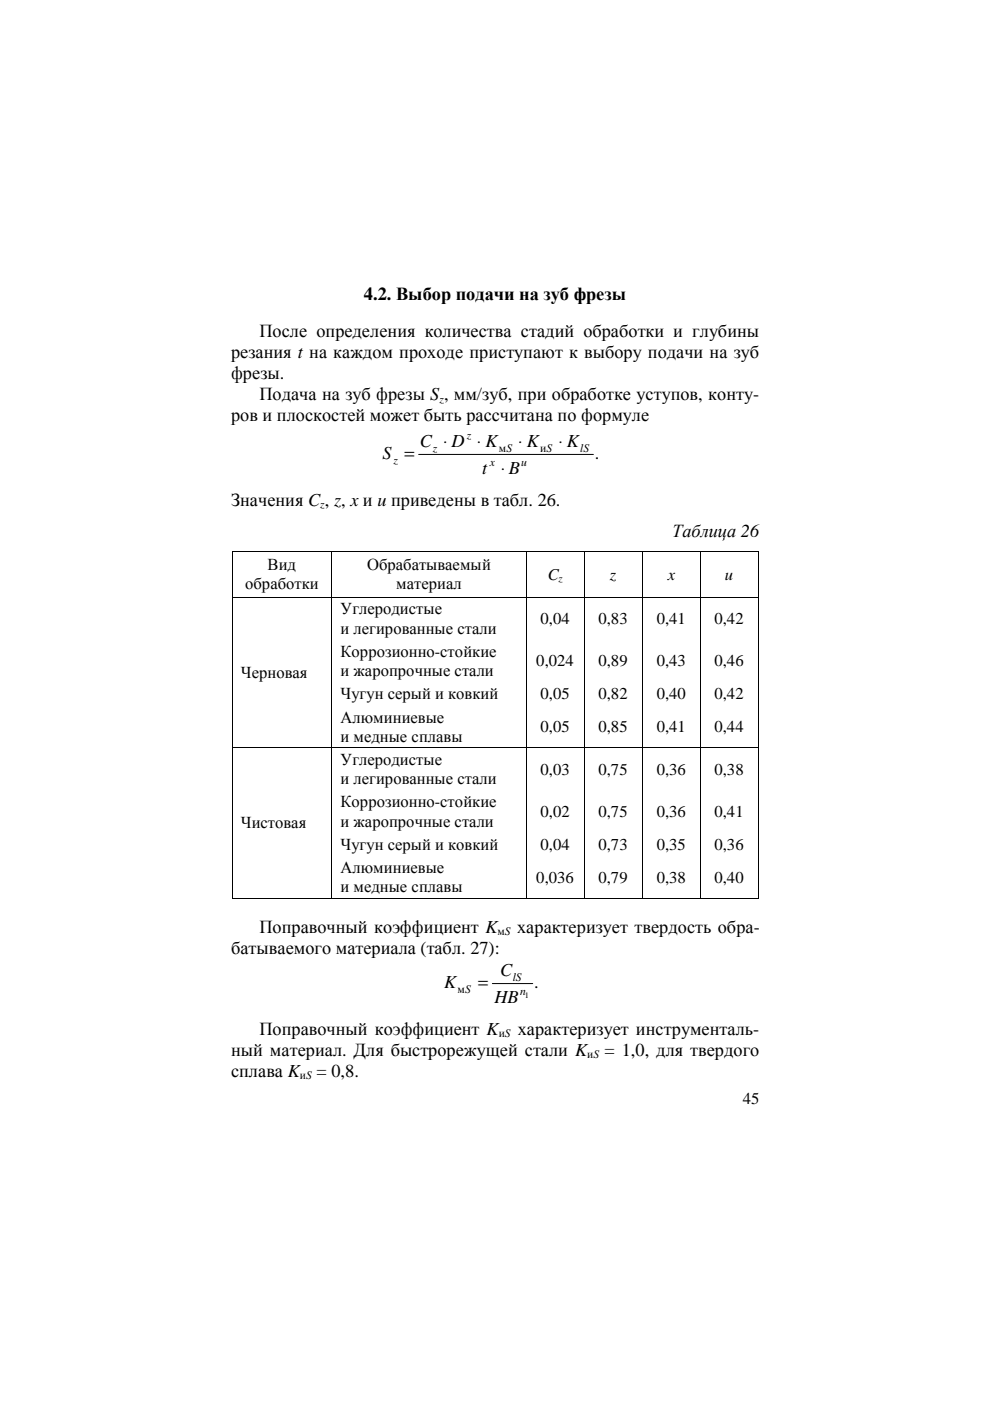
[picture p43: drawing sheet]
<svg xmlns="http://www.w3.org/2000/svg" width="210mm" height="297mm" viewBox="0 0 210 297" stroke-linecap="round" stroke-linejoin="round" font-family="sans-serif">
<defs><g id="words">
<g font-size="3.9">
<text x="77.2" y="63.6">4.2. Выбор подачи на зуб фрезы</text>
<text x="55" y="71.5">После определения количества стадий обработки и глубины</text>
<text x="49" y="76">резания t на каждом проходе приступают к выбору подачи на зуб</text>
<text x="49" y="80.4">фрезы.</text>
<text x="49" y="89.4">ров и плоскостей может быть рассчитана по формуле</text>
<text x="55" y="84.9">Подача на зуб фрезы S , мм/зуб, при обработке уступов, конту-</text>
<text x="89" y="94.9">C ⋅ D ⋅ K</text>
<text x="109.9" y="94.9">⋅ K</text>
<text x="118.4" y="94.9">⋅ K</text>
<text x="81.1" y="97.3">S =</text>
<text x="102.2" y="100.5">t</text>
<text x="106.2" y="100.5">⋅ B</text>
<text x="126.2" y="97.3">.</text>
<text x="49" y="107.2">Значения C , z, x и u приведены в табл. 26.</text>
<text x="142.5" y="113.8">Таблица 26</text>
<text x="55" y="197.7">Поправочный коэффициент K</text>
<text x="109.6" y="197.7">характеризует твердость обра-</text>
<text x="49" y="202.2">батываемого материала (табл. 27):</text>
<text x="94.2" y="209.5">K</text>
<text x="101.4" y="209.5">=</text>
<text x="106" y="207">C</text>
<text x="113.3" y="209.5">.</text>
<text x="104.8" y="212.7">HB</text>
<text x="55" y="219.4">Поправочный коэффициент K</text>
<text x="109.8" y="219.4">характеризует инструменталь-</text>
<text x="49" y="223.8">ный материал. Для быстрорежущей стали K</text>
<text x="128.2" y="223.8">= 1,0, для твердого</text>
<text x="49" y="228.3">сплава K</text>
<text x="67.1" y="228.3">= 0,8.</text>
</g>
<g font-size="3.5">
<text x="52" y="125">обработки</text>
<text x="56.7" y="120.9">Вид</text>
<text x="77.9" y="120.9">Обрабатываемый</text>
<text x="84" y="125">материал</text>
<text x="116.1" y="122.9">C</text>
<text x="129.3" y="122.9">z</text>
<text x="141.6" y="122.9">x</text>
<text x="153.7" y="122.9">u</text>
<text x="72.2" y="130.3">Углеродистые</text>
<text x="72.2" y="134.4">и легированные стали</text>
<text x="114.6" y="132.3">0,04</text>
<text x="126.9" y="132.3">0,83</text>
<text x="139.2" y="132.3">0,41</text>
<text x="151.5" y="132.3">0,42</text>
<text x="51.1" y="143.7">Черновая</text>
<text x="72.2" y="143.3">и жаропрочные стали</text>
<text x="72.2" y="139.3">Коррозионно-стойкие</text>
<text x="113.7" y="141.3">0,024</text>
<text x="126.9" y="141.3">0,89</text>
<text x="139.2" y="141.3">0,43</text>
<text x="151.5" y="141.3">0,46</text>
<text x="72.2" y="148.3">Чугун серый и ковкий</text>
<text x="114.6" y="148.3">0,05</text>
<text x="126.9" y="148.3">0,82</text>
<text x="139.2" y="148.3">0,40</text>
<text x="151.5" y="148.3">0,42</text>
<text x="72.2" y="153.2">Алюминиевые</text>
<text x="114.6" y="155.2">0,05</text>
<text x="126.9" y="155.2">0,85</text>
<text x="139.2" y="155.2">0,41</text>
<text x="151.5" y="155.2">0,44</text>
<text x="72.2" y="157.3">и медные сплавы</text>
<text x="72.2" y="162.2">Углеродистые</text>
<text x="72.2" y="166.3">и легированные стали</text>
<text x="114.6" y="164.3">0,03</text>
<text x="126.9" y="164.3">0,75</text>
<text x="139.2" y="164.3">0,36</text>
<text x="151.5" y="164.3">0,38</text>
<text x="72.2" y="171.2">Коррозионно-стойкие</text>
<text x="114.6" y="173.2">0,02</text>
<text x="126.9" y="173.2">0,75</text>
<text x="139.2" y="173.2">0,36</text>
<text x="151.5" y="173.2">0,41</text>
<text x="51.1" y="175.6">Чистовая</text>
<text x="72.2" y="175.3">и жаропрочные стали</text>
<text x="72.2" y="180.2">Чугун серый и ковкий</text>
<text x="72.2" y="185.1">Алюминиевые</text>
<text x="114.6" y="180.2">0,04</text>
<text x="126.9" y="180.2">0,73</text>
<text x="139.2" y="180.2">0,35</text>
<text x="151.5" y="180.2">0,36</text>
<text x="72.2" y="189.2">и медные сплавы</text>
<text x="113.7" y="187.2">0,036</text>
<text x="126.9" y="187.2">0,79</text>
<text x="139.2" y="187.2">0,38</text>
<text x="151.5" y="187.2">0,40</text>
<text x="157.5" y="234.1">45</text>
</g>
<g font-size="2.5">
<text x="93.2" y="85.4">z</text>
<text x="91.8" y="95.8">z</text>
<text x="99" y="93.1">z</text>
<text x="105.7" y="95.8">мS</text>
<text x="114.6" y="95.8">иS</text>
<text x="123" y="95.8">lS</text>
<text x="83.4" y="98.3">z</text>
<text x="103.9" y="98.8">x</text>
<text x="110.5" y="98.8">u</text>
<text x="67.9" y="107.8">z</text>
<text x="108.7" y="208">lS</text>
<text x="97" y="210.5">мS</text>
<text x="110.3" y="210.9">n</text>
</g>
<g font-size="2.4">
<text x="105.5" y="198.3">мS</text>
<text x="105.7" y="219.9">иS</text>
<text x="124.5" y="224.4">иS</text>
<text x="63.6" y="228.9">иS</text>
</g>
<text font-size="2.3" x="118.4" y="123.5">z</text>
<text font-size="1.8" x="111.3" y="211.6">1</text>
</g></defs>
<g fill="none" stroke="#000" stroke-width=".21">
<path d="M88.8 96.4h37M49.2 117v9.5M49.3 116.9h20.9M70.3 117v9.5M70.4 116.9h41.1M111.6 117v9.5M111.7 116.9h12.1M123.9 117v9.5M124 116.9h12.1M136.2 117v9.5M136.3 116.9h12.1M148.5 117v9.5"/>
<path d="M148.5 116.9h12.2M160.7 117v9.5M49.2 126.7v8.9M49.2 135.7v8.8M49.3 126.6h20.9M70.3 126.7v8.9M70.3 135.7v8.8M70.4 126.6h41.1M111.6 126.7v8.9M111.6 135.7v8.8M111.7 126.6h12.1M123.9 126.7v8.9"/>
<path d="M123.9 135.7v8.8M124 126.6h12.1M136.2 126.7v8.9M136.2 135.7v8.8M136.3 126.6h12.1M148.5 126.7v8.9M148.5 135.7v8.8M148.5 126.6h12.2M160.7 126.7v8.9M160.7 135.7v8.8M49.2 144.7v4.8M49.2 149.6v8.9"/>
<path d="M49.2 158.7v8.8M49.3 158.6h20.9M70.3 144.7v4.8M70.3 149.6v8.9M70.3 158.7v8.8M70.4 158.6h41.1M111.6 144.7v4.8M111.6 149.6v8.9M111.6 158.7v8.8M111.7 158.6h12.1M123.9 144.7v4.8M123.9 149.6v8.9"/>
<path d="M123.9 158.7v8.8M124 158.6h12.1M136.2 144.7v4.8M136.2 149.6v8.9M136.2 158.7v8.8M136.3 158.6h12.1M148.5 144.7v4.8M148.5 149.6v8.9M148.5 158.7v8.8M148.5 158.6h12.2M160.7 144.7v4.8M160.7 149.6v8.9"/>
<path d="M160.7 158.7v8.8M49.2 167.6v8.9M49.2 176.7v4.7M70.3 167.6v8.9M70.3 176.7v4.7M111.6 167.6v8.9M111.6 176.7v4.7M123.9 167.6v8.9M123.9 176.7v4.7M136.2 167.6v8.9M136.2 176.7v4.7M148.5 167.6v8.9"/>
<path d="M148.5 176.7v4.7M160.7 167.6v8.9M160.7 176.7v4.7M49.2 181.6v8.8M49.3 190.5h20.9M70.3 181.6v8.8M70.4 190.5h41.1M111.6 181.6v8.8M111.7 190.5h12.1M123.9 181.6v8.8M124 190.5h12.1M136.2 181.6v8.8"/>
<path d="M136.3 190.5h12.1M148.5 181.6v8.8M148.5 190.5h12.2M160.7 181.6v8.8M104.4 208.5h8.5"/>
</g>
<g fill="#000">
<path d="M49.1 116.8h.2v.2h-.2zM70.2 116.8h.2v.2h-.2zM111.5 116.8h.2v.2h-.2zM123.8 116.8h.2v.2h-.2zM136.1 116.8h.2v.2h-.2zM148.4 116.8h.1v.2h-.1zM160.7 116.8h.1v.2h-.1zM49.1 126.5h.2v.2h-.2zM49.1 135.6h.2v.1h-.2zM70.2 126.5h.2v.2h-.2zM70.2 135.6h.2v.1h-.2zM111.5 126.5h.2v.2h-.2z"/>
<path d="M111.5 135.6h.2v.1h-.2zM123.8 126.5h.2v.2h-.2zM123.8 135.6h.2v.1h-.2zM136.1 126.5h.2v.2h-.2zM136.1 135.6h.2v.1h-.2zM148.4 126.5h.1v.2h-.1zM148.4 135.6h.1v.1h-.1zM160.7 126.5h.1v.2h-.1zM160.7 135.6h.1v.1h-.1zM49.1 144.5h.2v.2h-.2zM49.1 149.5h.2v.1h-.2zM49.1 158.5h.2v.2h-.2z"/>
<path d="M70.2 144.5h.2v.2h-.2zM70.2 149.5h.2v.1h-.2zM70.2 158.5h.2v.2h-.2zM111.5 144.5h.2v.2h-.2zM111.5 149.5h.2v.1h-.2zM111.5 158.5h.2v.2h-.2zM123.8 144.5h.2v.2h-.2zM123.8 149.5h.2v.1h-.2zM123.8 158.5h.2v.2h-.2zM136.1 144.5h.2v.2h-.2zM136.1 149.5h.2v.1h-.2zM136.1 158.5h.2v.2h-.2z"/>
<path d="M148.4 144.5h.1v.2h-.1zM148.4 149.5h.1v.1h-.1zM148.4 158.5h.1v.2h-.1zM160.7 144.5h.1v.2h-.1zM160.7 149.5h.1v.1h-.1zM160.7 158.5h.1v.2h-.1zM49.1 167.5h.2v.1h-.2zM49.1 176.5h.2v.2h-.2zM70.2 167.5h.2v.1h-.2zM70.2 176.5h.2v.2h-.2zM111.5 167.5h.2v.1h-.2zM111.5 176.5h.2v.2h-.2z"/>
<path d="M123.8 167.5h.2v.1h-.2zM123.8 176.5h.2v.2h-.2zM136.1 167.5h.2v.1h-.2zM136.1 176.5h.2v.2h-.2zM148.4 167.5h.1v.1h-.1zM148.4 176.5h.1v.2h-.1zM160.7 167.5h.1v.1h-.1zM160.7 176.5h.1v.2h-.1zM49.1 181.4h.2v.2h-.2zM49.1 190.4h.2v.2h-.2zM70.2 181.4h.2v.2h-.2zM70.2 190.4h.2v.2h-.2z"/>
<path d="M111.5 181.4h.2v.2h-.2zM111.5 190.4h.2v.2h-.2zM123.8 181.4h.2v.2h-.2zM123.8 190.4h.2v.2h-.2zM136.1 181.4h.2v.2h-.2zM136.1 190.4h.2v.2h-.2zM148.4 181.4h.1v.2h-.1zM148.4 190.4h.1v.2h-.1zM160.7 181.4h.1v.2h-.1zM160.7 190.4h.1v.2h-.1z"/>
</g>
<use href="#words"/>
</svg>
